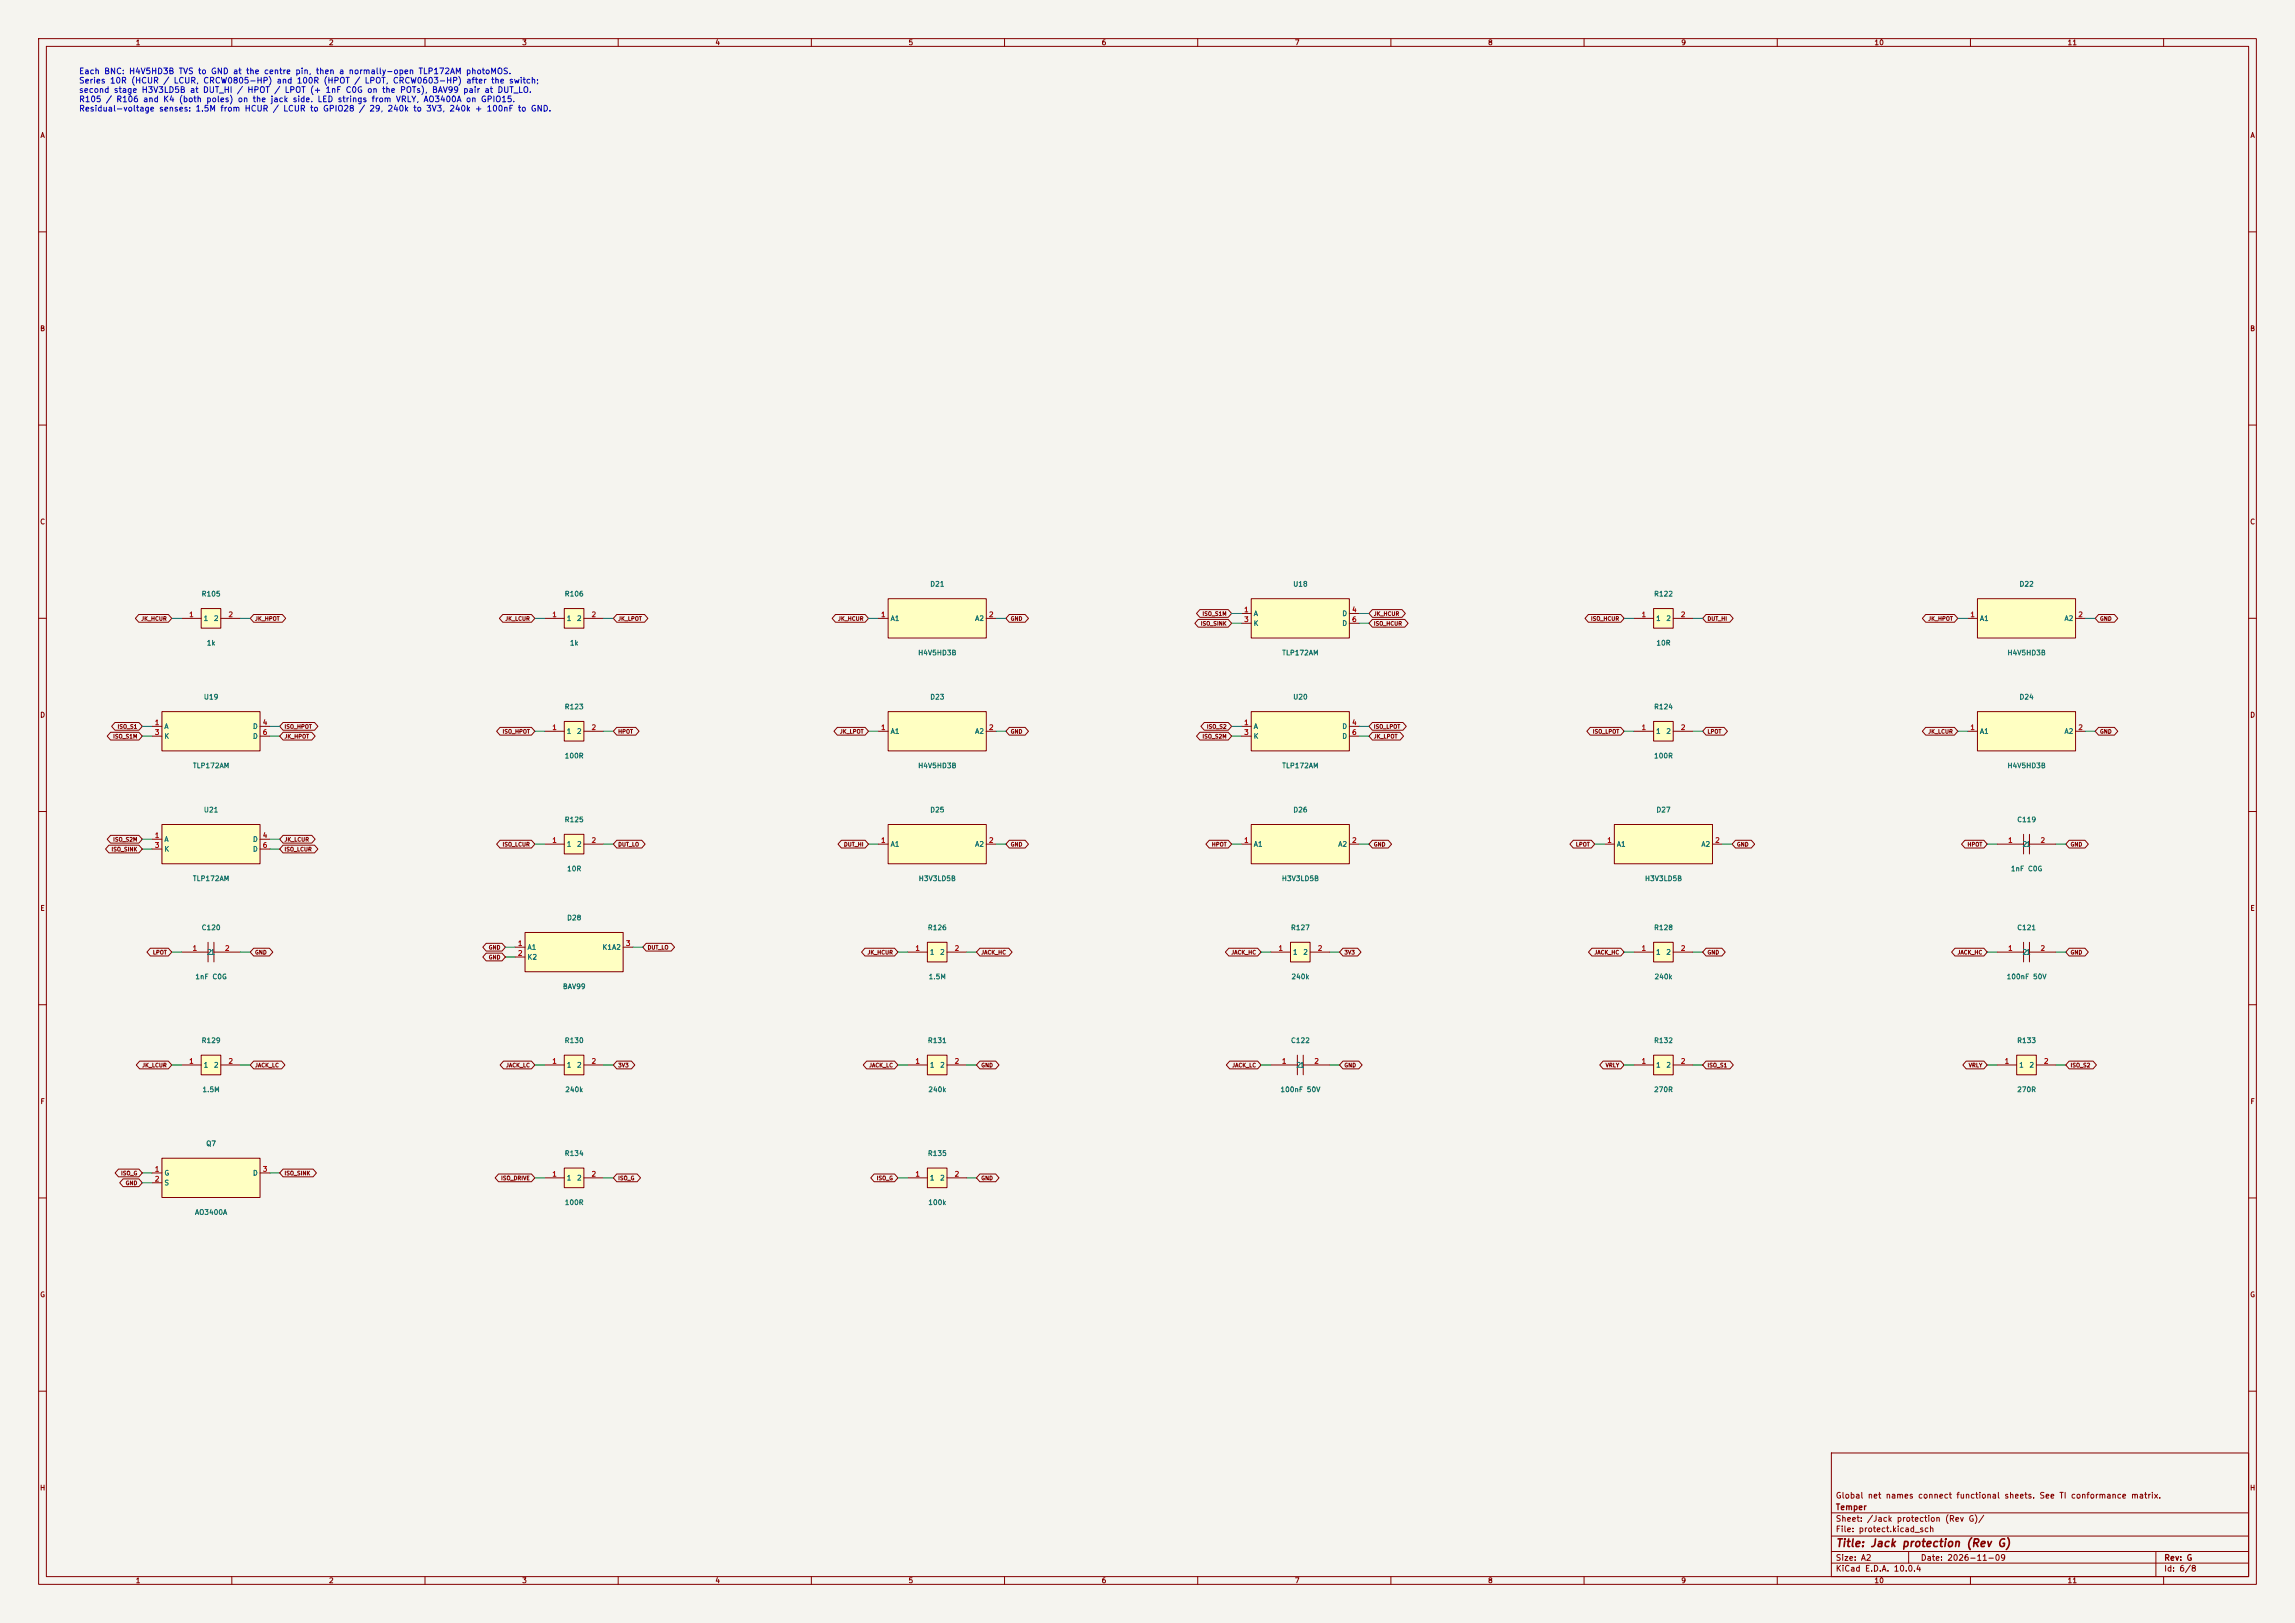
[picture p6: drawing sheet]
<svg xmlns="http://www.w3.org/2000/svg" width="594mm" height="420mm" viewBox="0 0 594 420" stroke-linecap="round" stroke-linejoin="round" font-family="sans-serif">
<defs><g id="words">
<text font-size="2" fill="#840000" x="475" y="400.8">Title: Jack protection (Rev G)</text>
<g font-size="1.5" fill="#0000c2">
<text x="20.3" y="19.6">Each BNC: H4V5HD3B TVS to GND at the centre pin, then a normally-open TLP172AM photoMOS.</text>
<text x="20.3" y="22">Series 10R (HCUR / LCUR, CRCW0805-HP) and 100R (HPOT / LPOT, CRCW0603-HP) after the switch;</text>
<text x="20.3" y="24.4">second stage H3V3LD5B at DUT_HI / HPOT / LPOT (+ 1nF C0G on the POTs), BAV99 pair at DUT_LO.</text>
<text x="20.3" y="26.8">R105 / R106 and K4 (both poles) on the jack side. LED strings from VRLY, AO3400A on GPIO15.</text>
<text x="20.3" y="29.2">Residual-voltage senses: 1.5M from HCUR / LCUR to GPIO28 / 29, 240k to 3V3, 240k + 100nF to GND.</text>
</g>
<g font-size="1.5" fill="#840000">
<text x="475" y="388.1">Global net names connect functional sheets. See TI conformance matrix.</text>
<text x="475" y="394.1">Sheet: /Jack protection (Rev G)/</text>
<text x="475" y="391.1">Temper</text>
<text x="475" y="396.8">File: protect.kicad_sch</text>
<text x="475" y="407">KiCad E.D.A. 10.0.4</text>
<text x="475" y="404.2">Size: A2</text>
<text x="497" y="404.2">Date: 2026-11-09</text>
<text x="560" y="404.2">Rev: G</text>
<text x="560" y="407">Id: 6/8</text>
</g>
<g font-size="1.3" fill="#840000">
<text x="35" y="12">1</text>
<text x="85" y="12">2</text>
<text x="135" y="12">3</text>
<text x="185" y="12">4</text>
<text x="235" y="12">5</text>
<text x="285" y="12">6</text>
<text x="335" y="12">7</text>
<text x="385" y="12">8</text>
<text x="435" y="12">9</text>
<text x="485" y="12">10</text>
<text x="535" y="12">11</text>
<text x="10.3" y="36">A</text>
<text x="582.3" y="36">A</text>
<text x="10.3" y="86">B</text>
<text x="582.3" y="86">B</text>
<text x="10.3" y="136">C</text>
<text x="582.3" y="136">C</text>
<text x="10.3" y="186">D</text>
<text x="582.3" y="186">D</text>
<text x="10.3" y="236">E</text>
<text x="582.3" y="236">E</text>
<text x="10.3" y="286">F</text>
<text x="582.3" y="286">F</text>
<text x="10.3" y="336">G</text>
<text x="582.3" y="336">G</text>
<text x="10.2" y="386">H</text>
<text x="582.2" y="386">H</text>
<text x="35" y="410">1</text>
<text x="85" y="410">2</text>
<text x="135" y="410">3</text>
<text x="185" y="410">4</text>
<text x="235" y="410">5</text>
<text x="285" y="410">6</text>
<text x="335" y="410">7</text>
<text x="385" y="410">8</text>
<text x="435" y="410">9</text>
<text x="485" y="410">10</text>
<text x="535" y="410">11</text>
</g>
<g font-size="1.3" fill="#006464">
<text x="52.1" y="154.6">R105</text>
<text x="146" y="154.6">R106</text>
<text x="240.6" y="152.1">D21</text>
<text x="334.6" y="152.1">U18</text>
<text x="428" y="154.6">R122</text>
<text x="522.6" y="152.1">D22</text>
<text x="52.6" y="161">1</text>
<text x="55.2" y="161">2</text>
<text x="146.6" y="161">1</text>
<text x="149.2" y="161">2</text>
<text x="230.4" y="161">A1</text>
<text x="252.3" y="161">A2</text>
<text x="324.4" y="159.7">A</text>
<text x="347.3" y="159.7">D</text>
<text x="428.5" y="161">1</text>
<text x="431.1" y="161">2</text>
<text x="512.3" y="161">A1</text>
<text x="534.2" y="161">A2</text>
<text x="53.4" y="167.3">1k</text>
<text x="147.4" y="167.3">1k</text>
<text x="324.4" y="162.3">K</text>
<text x="347.3" y="162.3">D</text>
<text x="428.6" y="167.3">10R</text>
<text x="237.5" y="169.9">H4V5HD3B</text>
<text x="331.7" y="169.9">TLP172AM</text>
<text x="519.4" y="169.9">H4V5HD3B</text>
<text x="52.6" y="181.3">U19</text>
<text x="146" y="183.9">R123</text>
<text x="240.6" y="181.3">D23</text>
<text x="334.6" y="181.3">U20</text>
<text x="428" y="183.9">R124</text>
<text x="522.6" y="181.3">D24</text>
<text x="42.4" y="188.9">A</text>
<text x="42.4" y="191.5">K</text>
<text x="65.3" y="188.9">D</text>
<text x="65.3" y="191.5">D</text>
<text x="146.6" y="190.2">1</text>
<text x="149.2" y="190.2">2</text>
<text x="230.4" y="190.2">A1</text>
<text x="252.3" y="190.2">A2</text>
<text x="324.4" y="188.9">A</text>
<text x="324.4" y="191.5">K</text>
<text x="347.3" y="188.9">D</text>
<text x="347.3" y="191.5">D</text>
<text x="428.5" y="190.2">1</text>
<text x="431.1" y="190.2">2</text>
<text x="512.3" y="190.2">A1</text>
<text x="534.2" y="190.2">A2</text>
<text x="146" y="196.6">100R</text>
<text x="428" y="196.6">100R</text>
<text x="49.8" y="199.1">TLP172AM</text>
<text x="237.5" y="199.1">H4V5HD3B</text>
<text x="331.7" y="199.1">TLP172AM</text>
<text x="519.4" y="199.1">H4V5HD3B</text>
<text x="52.6" y="210.5">U21</text>
<text x="146" y="213.1">R125</text>
<text x="240.6" y="210.5">D25</text>
<text x="334.6" y="210.5">D26</text>
<text x="428.6" y="210.5">D27</text>
<text x="522" y="213.1">C119</text>
<text x="42.4" y="218.1">A</text>
<text x="42.4" y="220.7">K</text>
<text x="65.3" y="218.1">D</text>
<text x="65.3" y="220.7">D</text>
<text x="146.6" y="219.4">1</text>
<text x="149.2" y="219.4">2</text>
<text x="230.4" y="219.4">A1</text>
<text x="252.3" y="219.4">A2</text>
<text x="324.4" y="219.4">A1</text>
<text x="346.2" y="219.4">A2</text>
<text x="418.3" y="219.4">A1</text>
<text x="440.2" y="219.4">A2</text>
<text x="523.3" y="219.4">21</text>
<text x="146.6" y="225.8">10R</text>
<text x="520.3" y="225.8">1nF C0G</text>
<text x="49.8" y="228.3">TLP172AM</text>
<text x="237.7" y="228.3">H3V3LD5B</text>
<text x="331.6" y="228.3">H3V3LD5B</text>
<text x="425.6" y="228.3">H3V3LD5B</text>
<text x="146.6" y="238.5">D28</text>
<text x="52.1" y="241">C120</text>
<text x="240" y="241">R126</text>
<text x="334" y="241">R127</text>
<text x="428" y="241">R128</text>
<text x="522" y="241">C121</text>
<text x="53.4" y="247.4">21</text>
<text x="136.4" y="246.1">A1</text>
<text x="136.4" y="248.6">K2</text>
<text x="155.8" y="246.1">K1A2</text>
<text x="240.5" y="247.4">1</text>
<text x="243.2" y="247.4">2</text>
<text x="334.5" y="247.4">1</text>
<text x="337.2" y="247.4">2</text>
<text x="428.5" y="247.4">1</text>
<text x="431.1" y="247.4">2</text>
<text x="523.3" y="247.4">21</text>
<text x="50.4" y="253.7">1nF C0G</text>
<text x="145.6" y="256.2">BAV99</text>
<text x="240.2" y="253.7">1.5M</text>
<text x="334.1" y="253.7">240k</text>
<text x="428.1" y="253.7">240k</text>
<text x="519.2" y="253.7">100nF 50V</text>
<text x="52.1" y="270.2">R129</text>
<text x="146" y="270.2">R130</text>
<text x="240" y="270.2">R131</text>
<text x="334" y="270.2">C122</text>
<text x="428" y="270.2">R132</text>
<text x="522" y="270.2">R133</text>
<text x="52.6" y="276.6">1</text>
<text x="55.2" y="276.6">2</text>
<text x="146.6" y="276.6">1</text>
<text x="149.2" y="276.6">2</text>
<text x="240.5" y="276.6">1</text>
<text x="243.2" y="276.6">2</text>
<text x="335.4" y="276.6">21</text>
<text x="428.5" y="276.6">1</text>
<text x="431.1" y="276.6">2</text>
<text x="522.5" y="276.6">1</text>
<text x="525.1" y="276.6">2</text>
<text x="52.3" y="282.9">1.5M</text>
<text x="146.2" y="282.9">240k</text>
<text x="240.1" y="282.9">240k</text>
<text x="331.3" y="282.9">100nF 50V</text>
<text x="428" y="282.9">270R</text>
<text x="522" y="282.9">270R</text>
<text x="53.2" y="296.9">Q7</text>
<text x="146" y="299.4">R134</text>
<text x="240" y="299.4">R135</text>
<text x="42.4" y="304.5">G</text>
<text x="65.3" y="304.5">D</text>
<text x="146.6" y="305.8">1</text>
<text x="149.2" y="305.8">2</text>
<text x="240.5" y="305.8">1</text>
<text x="243.2" y="305.8">2</text>
<text x="42.4" y="307">S</text>
<text x="50.3" y="314.7">AO3400A</text>
<text x="146" y="312.1">100R</text>
<text x="240.1" y="312.1">100k</text>
</g>
<g font-size="1.3" fill="#a90000">
<text x="48.8" y="160">1</text>
<text x="59" y="160">2</text>
<text x="142.8" y="160">1</text>
<text x="153" y="160">2</text>
<text x="227.9" y="160">1</text>
<text x="255.8" y="160">2</text>
<text x="321.9" y="158.7">1</text>
<text x="321.9" y="161.3">3</text>
<text x="349.8" y="158.7">4</text>
<text x="349.8" y="161.3">6</text>
<text x="424.7" y="160">1</text>
<text x="434.9" y="160">2</text>
<text x="509.8" y="160">1</text>
<text x="537.8" y="160">2</text>
<text x="39.9" y="187.9">1</text>
<text x="39.9" y="190.5">3</text>
<text x="67.9" y="187.9">4</text>
<text x="67.9" y="190.5">6</text>
<text x="142.8" y="189.2">1</text>
<text x="153" y="189.2">2</text>
<text x="227.9" y="189.2">1</text>
<text x="255.8" y="189.2">2</text>
<text x="321.9" y="187.9">1</text>
<text x="321.9" y="190.5">3</text>
<text x="349.8" y="187.9">4</text>
<text x="349.8" y="190.5">6</text>
<text x="424.7" y="189.2">1</text>
<text x="434.9" y="189.2">2</text>
<text x="509.8" y="189.2">1</text>
<text x="537.8" y="189.2">2</text>
<text x="39.9" y="217.1">1</text>
<text x="39.9" y="219.7">3</text>
<text x="67.9" y="217.1">4</text>
<text x="67.9" y="219.7">6</text>
<text x="142.8" y="218.4">1</text>
<text x="153" y="218.4">2</text>
<text x="227.9" y="218.4">1</text>
<text x="255.8" y="218.4">2</text>
<text x="321.9" y="218.4">1</text>
<text x="349.8" y="218.4">2</text>
<text x="415.9" y="218.4">1</text>
<text x="443.8" y="218.4">2</text>
<text x="519.6" y="218.4">1</text>
<text x="528" y="218.4">2</text>
<text x="133.9" y="245.1">1</text>
<text x="161.9" y="245.1">3</text>
<text x="49.7" y="246.4">1</text>
<text x="58.1" y="246.4">2</text>
<text x="133.9" y="247.6">2</text>
<text x="236.8" y="246.4">1</text>
<text x="246.9" y="246.4">2</text>
<text x="330.8" y="246.4">1</text>
<text x="340.9" y="246.4">2</text>
<text x="424.7" y="246.4">1</text>
<text x="434.9" y="246.4">2</text>
<text x="519.6" y="246.4">1</text>
<text x="528" y="246.4">2</text>
<text x="48.8" y="275.6">1</text>
<text x="59" y="275.6">2</text>
<text x="142.8" y="275.6">1</text>
<text x="153" y="275.6">2</text>
<text x="236.8" y="275.6">1</text>
<text x="246.9" y="275.6">2</text>
<text x="331.7" y="275.6">1</text>
<text x="340" y="275.6">2</text>
<text x="424.7" y="275.6">1</text>
<text x="434.9" y="275.6">2</text>
<text x="518.7" y="275.6">1</text>
<text x="528.9" y="275.6">2</text>
<text x="39.9" y="303.5">1</text>
<text x="67.9" y="303.5">3</text>
<text x="142.8" y="304.8">1</text>
<text x="153" y="304.8">2</text>
<text x="236.8" y="304.8">1</text>
<text x="246.9" y="304.8">2</text>
<text x="39.9" y="306">2</text>
</g>
<g font-size="1" fill="#840000">
<text x="36.4" y="160.9">JK_HCUR</text>
<text x="65.9" y="160.9">JK_HPOT</text>
<text x="130.7" y="160.9">JK_LCUR</text>
<text x="159.9" y="160.9">JK_LPOT</text>
<text x="216.8" y="160.9">JK_HCUR</text>
<text x="261.5" y="160.9">GND</text>
<text x="311.1" y="159.6">ISO_S1M</text>
<text x="355.5" y="159.6">JK_HCUR</text>
<text x="411.7" y="160.9">ISO_HCUR</text>
<text x="441.8" y="160.9">DUT_HI</text>
<text x="499" y="160.9">JK_HPOT</text>
<text x="543.4" y="160.9">GND</text>
<text x="310.7" y="162.1">ISO_SINK</text>
<text x="355.5" y="162.1">ISO_HCUR</text>
<text x="29.2" y="191.3">ISO_S1M</text>
<text x="30.3" y="188.8">ISO_S1</text>
<text x="73.5" y="188.8">ISO_HPOT</text>
<text x="73.5" y="191.3">JK_HPOT</text>
<text x="130" y="190.1">ISO_HPOT</text>
<text x="159.9" y="190.1">HPOT</text>
<text x="217.3" y="190.1">JK_LPOT</text>
<text x="261.5" y="190.1">GND</text>
<text x="311.1" y="191.3">ISO_S2M</text>
<text x="312.2" y="188.8">ISO_S2</text>
<text x="355.5" y="191.3">JK_LPOT</text>
<text x="355.5" y="188.8">ISO_LPOT</text>
<text x="412.1" y="190.1">ISO_LPOT</text>
<text x="441.8" y="190.1">LPOT</text>
<text x="499" y="190.1">JK_LCUR</text>
<text x="543.4" y="190.1">GND</text>
<text x="28.7" y="220.5">ISO_SINK</text>
<text x="29.2" y="218">ISO_S2M</text>
<text x="73.5" y="220.5">ISO_LCUR</text>
<text x="73.5" y="218">JK_LCUR</text>
<text x="130" y="219.3">ISO_LCUR</text>
<text x="159.9" y="219.3">DUT_LO</text>
<text x="218.3" y="219.3">DUT_HI</text>
<text x="261.5" y="219.3">GND</text>
<text x="313.5" y="219.3">HPOT</text>
<text x="355.5" y="219.3">GND</text>
<text x="407.7" y="219.3">LPOT</text>
<text x="449.4" y="219.3">GND</text>
<text x="509.1" y="219.3">HPOT</text>
<text x="535.8" y="219.3">GND</text>
<text x="126.4" y="245.9">GND</text>
<text x="167.5" y="245.9">DUT_LO</text>
<text x="39.4" y="247.2">LPOT</text>
<text x="65.9" y="247.2">GND</text>
<text x="126.4" y="248.5">GND</text>
<text x="224.4" y="247.2">JK_HCUR</text>
<text x="253.9" y="247.2">JACK_HC</text>
<text x="318.6" y="247.2">JACK_HC</text>
<text x="347.8" y="247.2">3V3</text>
<text x="412.6" y="247.2">JACK_HC</text>
<text x="441.8" y="247.2">GND</text>
<text x="506.5" y="247.2">JACK_HC</text>
<text x="535.8" y="247.2">GND</text>
<text x="36.7" y="276.4">JK_LCUR</text>
<text x="65.9" y="276.4">JACK_LC</text>
<text x="130.9" y="276.4">JACK_LC</text>
<text x="159.9" y="276.4">3V3</text>
<text x="224.8" y="276.4">JACK_LC</text>
<text x="253.9" y="276.4">GND</text>
<text x="318.8" y="276.4">JACK_LC</text>
<text x="347.8" y="276.4">GND</text>
<text x="415.5" y="276.4">VRLY</text>
<text x="441.8" y="276.4">ISO_S1</text>
<text x="509.4" y="276.4">VRLY</text>
<text x="535.8" y="276.4">ISO_S2</text>
<text x="31.2" y="304.4">ISO_G</text>
<text x="73.5" y="304.4">ISO_SINK</text>
<text x="129.6" y="305.6">ISO_DRIVE</text>
<text x="159.9" y="305.6">ISO_G</text>
<text x="226.8" y="305.6">ISO_G</text>
<text x="253.9" y="305.6">GND</text>
<text x="32.4" y="306.9">GND</text>
</g>
</g></defs>
<path d="M0 0h594v420h-594z" fill="#f5f4ef" stroke="#f5f4ef" stroke-width=".26"/>
<g fill="none" stroke="#840000" stroke-width=".26">
<path d="M10 10h574v400h-574zM12 12h570v396h-570zM60 10v2M110 10v2M160 10v2M210 10v2M260 10v2M310 10v2M360 10v2M410 10v2M460 10v2M510 10v2"/>
<path d="M560 10v2M10 60h2M582 60h2M10 110h2M582 110h2M10 160h2M582 160h2M10 210h2M582 210h2M47 246.4h6.8M53.8 243.8v5.1M55.4 243.8v5.1"/>
<path d="M55.4 246.4h6.8M10 260h2M582 260h2M10 310h2M582 310h2M10 360h2M474 376h108v32h-108zM582 360h2M474 397.5h108M474 391.5h108M60 408v2M110 408v2"/>
<path d="M160 408v2M210 408v2M260 408v2M310 408v2M360 408v2M410 408v2M460 408v2M474 404.5h108M474 401.5h108M494 401.5v3M510 408v2M558 401.5v6.5"/>
<path d="M560 408v2"/>
</g>
<path d="M323.8 213.4h25.4v10.1h-25.4z" fill="#ffffc2"/>
<path d="M321.3 218.4h2.5M323.8 213.4h25.4v10.1h-25.4zM349.2 218.4h2.6" fill="none" stroke="#840000" stroke-width=".26"/>
<path d="M146 215.9h5.1v5.1h-5.1z" fill="#ffffc2"/>
<path d="M141 218.4h5M146 215.9h5.1v5.1h-5.1zM151.1 218.4h5.1" fill="none" stroke="#840000" stroke-width=".26"/>
<path d="M41.9 299.7h25.4v10.2h-25.4z" fill="#ffffc2"/>
<path d="M41.9 299.7h25.4v10.2h-25.4zM39.4 303.5h2.5M39.4 306.1h2.5M67.3 303.5h2.5" fill="none" stroke="#840000" stroke-width=".26"/>
<path d="M334 243.8h5.1v5.1h-5.1z" fill="#ffffc2"/>
<path d="M328.9 246.4h5.1M334 243.8h5.1v5.1h-5.1zM339.1 246.4h5.1" fill="none" stroke="#840000" stroke-width=".26"/>
<path d="M323.8 184.2h25.4v10.1h-25.4z" fill="#ffffc2"/>
<path d="M321.3 188h2.5M321.3 190.5h2.5M323.8 184.2h25.4v10.1h-25.4zM349.2 188h2.6M349.2 190.5h2.6" fill="none" stroke="#840000" stroke-width=".26"/>
<path d="M323.8 154.9h25.4v10.2h-25.4z" fill="#ffffc2"/>
<path d="M321.3 158.8h2.5M323.8 154.9h25.4v10.2h-25.4zM349.2 158.8h2.6M321.3 161.3h2.5M349.2 161.3h2.6" fill="none" stroke="#840000" stroke-width=".26"/>
<path d="M511.8 154.9h25.4v10.2h-25.4z" fill="#ffffc2"/>
<path d="M511.8 154.9h25.4v10.2h-25.4zM509.3 160h2.5M537.2 160h2.5" fill="none" stroke="#840000" stroke-width=".26"/>
<path d="M229.9 213.4h25.4v10.1h-25.4z" fill="#ffffc2"/>
<path d="M227.3 218.4h2.6M229.9 213.4h25.4v10.1h-25.4zM255.3 218.4h2.5" fill="none" stroke="#840000" stroke-width=".26"/>
<path d="M52.1 157.5h5v5.1h-5z" fill="#ffffc2"/>
<path d="M52.1 157.5h5v5.1h-5zM47 160h5.1M57.1 160h5.1" fill="none" stroke="#840000" stroke-width=".26"/>
<path d="M511.8 184.2h25.4v10.1h-25.4z" fill="#ffffc2"/>
<path d="M509.3 189.2h2.5M511.8 184.2h25.4v10.1h-25.4zM537.2 189.2h2.5" fill="none" stroke="#840000" stroke-width=".26"/>
<path d="M240 243.8h5.1v5.1h-5.1z" fill="#ffffc2"/>
<path d="M234.9 246.4h5.1M240 243.8h5.1v5.1h-5.1zM245.1 246.4h5.1" fill="none" stroke="#840000" stroke-width=".26"/>
<path d="M240 273.1h5.1v5h-5.1z" fill="#ffffc2"/>
<path d="M234.9 275.6h5.1M240 273.1h5.1v5h-5.1zM245.1 275.6h5.1" fill="none" stroke="#840000" stroke-width=".26"/>
<path d="M522 273.1h5v5h-5z" fill="#ffffc2"/>
<path d="M516.9 275.6h5.1M522 273.1h5v5h-5zM527 275.6h5.1" fill="none" stroke="#840000" stroke-width=".26"/>
<path d="M41.9 184.2h25.4v10.1h-25.4z" fill="#ffffc2"/>
<path d="M39.4 188h2.5M39.4 190.5h2.5M41.9 184.2h25.4v10.1h-25.4zM67.3 188h2.5M67.3 190.5h2.5" fill="none" stroke="#840000" stroke-width=".26"/>
<path d="M146 186.7h5.1v5.1h-5.1z" fill="#ffffc2"/>
<path d="M141 189.2h5M146 186.7h5.1v5.1h-5.1zM151.1 189.2h5.1" fill="none" stroke="#840000" stroke-width=".26"/>
<path d="M146 157.5h5.1v5.1h-5.1z" fill="#ffffc2"/>
<path d="M146 157.5h5.1v5.1h-5.1zM141 160h5M151.1 160h5.1M516.9 218.4h6.8M523.7 215.9v5.1M525.3 215.9v5.1M525.3 218.4h6.8" fill="none" stroke="#840000" stroke-width=".26"/>
<path d="M52.1 273.1h5v5h-5z" fill="#ffffc2"/>
<path d="M47 275.6h5.1M52.1 273.1h5v5h-5zM57.1 275.6h5.1" fill="none" stroke="#840000" stroke-width=".26"/>
<path d="M240 302.3h5.1v5h-5.1z" fill="#ffffc2"/>
<path d="M234.9 304.8h5.1M240 302.3h5.1v5h-5.1zM245.1 304.8h5.1" fill="none" stroke="#840000" stroke-width=".26"/>
<path d="M229.9 184.2h25.4v10.1h-25.4z" fill="#ffffc2"/>
<path d="M227.3 189.2h2.6M229.9 184.2h25.4v10.1h-25.4zM255.3 189.2h2.5M516.9 246.4h6.8M523.7 243.8v5.1M525.3 243.8v5.1M525.3 246.4h6.8" fill="none" stroke="#840000" stroke-width=".26"/>
<path d="M229.9 154.9h25.4v10.2h-25.4z" fill="#ffffc2"/>
<path d="M229.9 154.9h25.4v10.2h-25.4zM227.3 160h2.6M255.3 160h2.5M328.9 275.6h6.9M335.8 273.1v5M337.3 273.1v5M337.3 275.6h6.9" fill="none" stroke="#840000" stroke-width=".26"/>
<path d="M146 273.1h5.1v5h-5.1z" fill="#ffffc2"/>
<path d="M141 275.6h5M146 273.1h5.1v5h-5.1zM151.1 275.6h5.1" fill="none" stroke="#840000" stroke-width=".26"/>
<path d="M135.9 241.3h25.4v10.2h-25.4z" fill="#ffffc2"/>
<path d="M133.3 245.1h2.6M133.3 247.7h2.6M135.9 241.3h25.4v10.2h-25.4zM161.3 245.1h2.5" fill="none" stroke="#840000" stroke-width=".26"/>
<path d="M428 273.1h5.1v5h-5.1z" fill="#ffffc2"/>
<path d="M422.9 275.6h5.1M428 273.1h5.1v5h-5.1zM433.1 275.6h5" fill="none" stroke="#840000" stroke-width=".26"/>
<path d="M146 302.3h5.1v5h-5.1z" fill="#ffffc2"/>
<path d="M141 304.8h5M146 302.3h5.1v5h-5.1zM151.1 304.8h5.1" fill="none" stroke="#840000" stroke-width=".26"/>
<path d="M41.9 213.4h25.4v10.1h-25.4z" fill="#ffffc2"/>
<path d="M39.4 217.2h2.5M39.4 219.7h2.5M41.9 213.4h25.4v10.1h-25.4zM67.3 217.2h2.5M67.3 219.7h2.5" fill="none" stroke="#840000" stroke-width=".26"/>
<path d="M428 157.5h5.1v5.1h-5.1z" fill="#ffffc2"/>
<path d="M428 157.5h5.1v5.1h-5.1zM422.9 160h5.1M433.1 160h5" fill="none" stroke="#840000" stroke-width=".26"/>
<path d="M428 243.8h5.1v5.1h-5.1z" fill="#ffffc2"/>
<path d="M422.9 246.4h5.1M428 243.8h5.1v5.1h-5.1zM433.1 246.4h5" fill="none" stroke="#840000" stroke-width=".26"/>
<path d="M417.8 213.4h25.4v10.1h-25.4z" fill="#ffffc2"/>
<path d="M415.3 218.4h2.5M417.8 213.4h25.4v10.1h-25.4zM443.2 218.4h2.6" fill="none" stroke="#840000" stroke-width=".26"/>
<path d="M428 186.7h5.1v5.1h-5.1z" fill="#ffffc2"/>
<g fill="none" stroke="#840000" stroke-width=".26">
<path d="M35.9 159h7.7l.8 1-.8 1h-7.7l-.9-1zM65.6 159h7.5l.9 1-.9 1h-7.5l-.8-1zM130.1 159h7.5l.8 1-.8 1h-7.5l-.9-1zM159.6 159h7.2l.9 1-.9 1h-7.2l-.9-1zM216.2 159h7.7l.9 1-.9 1h-7.7l-.8-1zM261.2 159h4.1l.9 1-.9 1h-4.1l-.9-1zM310.6 157.7h7.3l.9 1.1-.9 1h-7.3l-.9-1zM355.2 157.7h7.7l.8 1.1-.8 1h-7.7l-.9-1zM411.1 159h8.4l.9 1-.9 1h-8.4l-.9-1zM441.6 159h6.1l.9 1-.9 1h-6.1l-.9-1zM498.4 159h7.5l.8 1-.8 1h-7.5l-.9-1zM543.2 159h4.1l.8 1-.8 1h-4.1l-.9-1z"/>
<path d="M310.1 160.3h7.8l.9 1-.9 1h-7.8l-.8-1zM355.2 160.3h8.4l.9 1-.9 1h-8.4l-.9-1zM28.6 189.5h7.4l.8 1-.8 1h-7.4l-.9-1zM29.8 187h6.2l.8 1-.8 1h-6.2l-.9-1zM73.3 187h8.1l.9 1-.9 1h-8.1l-.9-1zM73.3 189.5h7.4l.9 1-.9 1h-7.4l-.9-1zM129.4 188.2h8.2l.8 1-.8 1h-8.2l-.9-1zM159.6 188.2h4.9l.9 1-.9 1h-4.9l-.9-1zM216.7 188.2h7.2l.9 1-.9 1h-7.2l-.9-1zM261.2 188.2h4.1l.9 1-.9 1h-4.1l-.9-1zM310.6 189.5h7.3l.9 1-.9 1h-7.3l-.9-1zM311.7 187h6.2l.9 1-.9 1h-6.2l-.9-1z"/>
<path d="M355.2 189.5h7.2l.9 1-.9 1h-7.2l-.9-1zM355.2 187h7.9l.9 1-.9 1h-7.9l-.9-1zM411.6 188.2h7.9l.9 1-.9 1h-7.9l-.9-1zM422.9 189.2h5.1M428 186.7h5.1v5.1h-5.1zM433.1 189.2h5M441.6 188.2h4.6l.9 1-.9 1h-4.6l-.9-1zM498.4 188.2h7.5l.8 1-.8 1h-7.5l-.9-1zM543.2 188.2h4.1l.8 1-.8 1h-4.1l-.9-1zM28.2 218.7h7.8l.8 1-.8 1h-7.8l-.9-1zM28.6 216.2h7.4l.8 1-.8 1h-7.4l-.9-1zM73.3 218.7h8.1l.9 1-.9 1h-8.1l-.9-1z"/>
<path d="M73.3 216.2h7.4l.9 1-.9 1h-7.4l-.9-1zM129.4 217.4h8.2l.8 1-.8 1h-8.2l-.9-1zM159.6 217.4h6.5l.9 1-.9 1h-6.5l-.9-1zM217.8 217.4h6.1l.9 1-.9 1h-6.1l-.9-1zM261.2 217.4h4.1l.9 1-.9 1h-4.1l-.9-1zM313 217.4h4.9l.9 1-.9 1h-4.9l-.9-1zM355.2 217.4h4.1l.9 1-.9 1h-4.1l-.9-1zM407.2 217.4h4.7l.8 1-.8 1h-4.7l-.9-1zM449.2 217.4h4.1l.9 1-.9 1h-4.1l-.9-1zM508.6 217.4h4.9l.8 1-.8 1h-4.9l-.9-1zM535.5 217.4h4.1l.9 1-.9 1h-4.1l-.8-1zM38.9 245.4h4.7l.8 1-.8 1h-4.7l-.9-1z"/>
<path d="M65.6 245.4h4.1l.9 1-.9 1h-4.1l-.8-1zM125.8 246.6h4.1l.9 1.1-.9 1h-4.1l-.8-1zM125.8 244.1h4.1l.9 1-.9 1h-4.1l-.8-1zM167.2 244.1h6.5l.9 1-.9 1h-6.5l-.8-1zM223.9 245.4h7.6l.9 1-.9 1h-7.6l-.9-1zM253.6 245.4h7.5l.9 1-.9 1h-7.5l-.9-1zM318 245.4h7.5l.9 1-.9 1h-7.5l-.8-1zM347.6 245.4h3.8l.9 1-.9 1h-3.8l-.9-1zM412 245.4h7.5l.9 1-.9 1h-7.5l-.9-1zM441.6 245.4h4.1l.8 1-.8 1h-4.1l-.9-1zM506 245.4h7.5l.8 1-.8 1h-7.5l-.9-1zM535.5 245.4h4.1l.9 1-.9 1h-4.1l-.8-1z"/>
<path d="M36.1 274.6h7.5l.8 1-.8 1h-7.5l-.8-1zM65.6 274.6h7.3l.9 1-.9 1h-7.3l-.8-1zM130.3 274.6h7.3l.8 1-.8 1h-7.3l-.9-1zM159.6 274.6h3.8l.9 1-.9 1h-3.8l-.9-1zM224.3 274.6h7.2l.9 1-.9 1h-7.2l-.9-1zM253.6 274.6h4.1l.9 1-.9 1h-4.1l-.9-1zM318.3 274.6h7.2l.9 1-.9 1h-7.2l-.9-1zM347.6 274.6h4.1l.9 1-.9 1h-4.1l-.9-1zM414.9 274.6h4.6l.9 1-.9 1h-4.6l-.9-1zM441.6 274.6h6.2l.8 1-.8 1h-6.2l-.9-1zM508.9 274.6h4.6l.8 1-.8 1h-4.6l-.9-1zM535.5 274.6h6.2l.9 1-.9 1h-6.2l-.8-1z"/>
<path d="M30.7 302.5h5.3l.8 1-.8 1h-5.3l-.9-1zM31.9 305.1h4.1l.8 1-.8 1h-4.1l-.9-1zM73.3 302.5h7.7l.9 1-.9 1h-7.7l-.9-1zM129 303.8h8.6l.8 1-.8 1h-8.6l-.8-1zM159.6 303.8h5.3l.9 1-.9 1h-5.3l-.9-1zM226.2 303.8h5.3l.9 1-.9 1h-5.3l-.8-1zM253.6 303.8h4.1l.9 1-.9 1h-4.1l-.9-1z"/>
</g>
<g fill="none" stroke="#009600" stroke-width=".26">
<path d="M318.8 158.8h2.5M351.8 158.8h2.5M44.4 160h2.6M62.2 160h2.6M138.4 160h2.6M156.2 160h2.5M224.8 160h2.5M257.8 160h2.5M318.8 161.3h2.5M351.8 161.3h2.5M420.4 160h2.5M438.1 160h2.6"/>
<path d="M506.7 160h2.6M539.7 160h2.6M36.8 188h2.6M36.8 190.5h2.6M69.8 188h2.6M69.8 190.5h2.6M138.4 189.2h2.6M156.2 189.2h2.5M224.8 189.2h2.5M257.8 189.2h2.5M318.8 188h2.5M318.8 190.5h2.5"/>
<path d="M351.8 188h2.5M351.8 190.5h2.5M420.4 189.2h2.5M438.1 189.2h2.6M506.7 189.2h2.6M539.7 189.2h2.6M36.8 219.7h2.6M36.8 217.2h2.6M69.8 219.7h2.6M69.8 217.2h2.6M138.4 218.4h2.6M156.2 218.4h2.5"/>
<path d="M224.8 218.4h2.5M257.8 218.4h2.5M318.8 218.4h2.5M351.8 218.4h2.5M412.7 218.4h2.6M445.8 218.4h2.5M514.3 218.4h2.6M532.1 218.4h2.6M44.4 246.4h2.6M62.2 246.4h2.6M130.8 245.1h2.5M130.8 247.7h2.5"/>
<path d="M163.8 245.1h2.6M232.4 246.4h2.5M250.2 246.4h2.5M326.4 246.4h2.5M344.2 246.4h2.5M420.4 246.4h2.5M438.1 246.4h2.6M514.3 246.4h2.6M532.1 246.4h2.6M44.4 275.6h2.6M62.2 275.6h2.6M138.4 275.6h2.6"/>
<path d="M156.2 275.6h2.5M232.4 275.6h2.5M250.2 275.6h2.5M326.4 275.6h2.5M344.2 275.6h2.5M420.4 275.6h2.5M438.1 275.6h2.6M514.3 275.6h2.6M532.1 275.6h2.6M36.8 303.5h2.6M36.8 306.1h2.6M69.8 303.5h2.6"/>
<path d="M138.4 304.8h2.6M156.2 304.8h2.5M232.4 304.8h2.5M250.2 304.8h2.5"/>
</g>
<use href="#words"/>
</svg>
